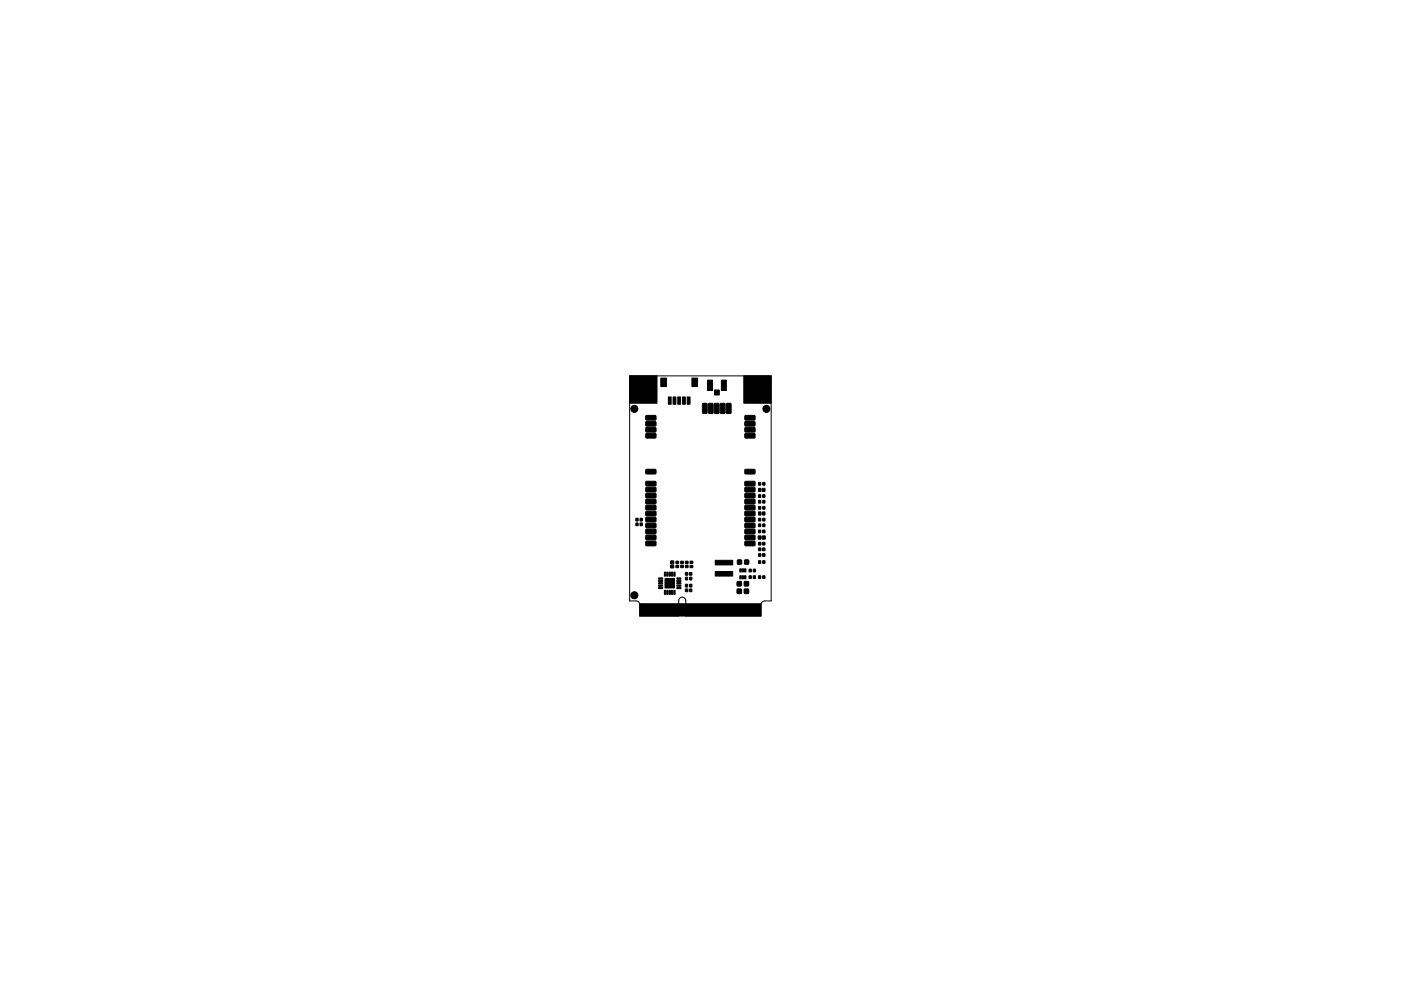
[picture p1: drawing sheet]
<svg xmlns="http://www.w3.org/2000/svg" width="297mm" height="210mm" viewBox="0 0 297 210" stroke-linecap="round" stroke-linejoin="round" font-family="sans-serif">
<g fill="#000" stroke="#000" stroke-width=".21">
<path d="M137 99.6h2l.1 .1v.7l-.2 .2h-1.9l-.1-.3zM137 92h2l.1 .1v.7l-.2 .2-1.9-.1-.1-.2zM137 90.7h2l.1 .2v.6l-.2 .2h-1.9l-.1-.2zM137 89.5l2-.1 .1 .2v.7l-.2 .1h-1.9l-.1-.2zM137 88.2l2-.1 .1 .2v.7l-.2 .1h-1.9l-.1-.2zM133.5 79.7h5.8v5.8h-5.8zM140.1 80.2h1.2v1.8h-1.2zM141.7 84.2h.6v1.6h-.6zM142.7 84.2h.6v1.6h-.6zM143.7 84.2h.6v1.6h-.6zM144.7 84.2h.6v1.6h-.6zM145.7 84.2h.6v1.6h-.6z"/>
<path d="M146.7 80.2h1.2v1.8h-1.2zM149 85.6l.7-.1 .2 .2v1.8l-.1 .2h-.7l-.2-.1zM150.3 85.6l.7-.1 .2 .2v1.8l-.1 .2h-.7l-.2-.1zM150 80.6h1v2.2h-1zM151.5 85.6l.7-.1 .3 .2v1.8l-.2 .2h-.6l-.2-.1zM151.5 82.7h1v1.1h-1zM152.8 85.6l.7-.1 .2 .2v1.8l-.1 .2h-.7l-.1-.1zM152.9 80.6h1.1v2.2h-1.1zM154.1 85.6l.7-.1 .2 .2v1.8l-.1 .2h-.7l-.2-.1zM158 99.6h2l.1 .1v.7l-.2 .2h-1.9l-.1-.3zM158 92h2l.1 .1v.7l-.2 .2-1.9-.1-.1-.2zM158 90.7h2l.1 .2v.6l-.2 .2h-1.9l-.1-.2z"/>
<path d="M158 89.5l2-.1 .1 .2v.7l-.2 .1h-1.9l-.1-.2zM158 88.2l2-.1 .1 .2v.7l-.2 .1h-1.9l-.1-.2zM157.7 79.7h5.8v5.8h-5.8zM134.8 111h.5v.5h-.5zM134.8 110h.5v.5h-.5zM135.7 111h.5v.5h-.5zM135.7 110h.5v.5h-.5zM137 114.9l2-.1 .1 .2v.7l-.2 .1h-1.9l-.1-.2zM137 113.6l2-.1 .1 .2v.7l-.2 .1h-1.9l-.1-.2zM137 112.3h2l.1 .1v.7l-.2 .2h-1.9l-.1-.3zM137 111.1l2-.1 .1 .2v.7l-.2 .1h-1.9l-.1-.2zM137 109.8l2-.1 .1 .2v.7l-.2 .1h-1.9l-.1-.2z"/>
<path d="M137 108.5h2l.1 .1v.7l-.2 .2-1.9-.1-.1-.2zM137 107.2h2l.1 .2v.7l-.2 .1h-1.9l-.1-.2zM137 106l2-.1 .1 .2v.7l-.2 .1h-1.9l-.1-.2zM137 104.7h2l.1 .1v.7l-.2 .2-1.9-.1-.1-.2zM137 103.4h2l.1 .2v.6l-.2 .2h-1.9l-.1-.2zM137 102.2l2-.1 .1 .2v.7l-.2 .1h-1.9l-.1-.2zM142.2 119.9h.6v.6h-.6zM142.2 119h.6v.6h-.6zM143.3 119.9h.6v.5h-.6zM143.3 119.1h.6v.5h-.6zM144.3 119.9h.6v.5h-.6zM144.3 119.1h.6v.5h-.6z"/>
<path d="M145.3 119.9h.6v.5h-.6zM145.3 119.1h.6v.5h-.6zM146.3 120h.6v.4h-.6zM146.3 119.1h.6v.4h-.6zM151.6 118.9h3.7v1h-3.7zM156.4 118.8h.8v.9h-.8zM157.9 118.8h.8v.9h-.8zM158 114.9l2-.1 .1 .2v.7l-.2 .1h-1.9l-.1-.2zM158 113.6l2-.1 .1 .2v.7l-.2 .1h-1.9l-.1-.2zM158 112.3h2l.1 .1v.7l-.2 .2h-1.9l-.1-.3zM158 111.1l2-.1 .1 .2v.7l-.2 .1h-1.9l-.1-.2zM158 109.8l2-.1 .1 .2v.7l-.2 .1h-1.9l-.1-.2z"/>
<path d="M158 108.5h2l.1 .1v.7l-.2 .2-1.9-.1-.1-.2zM158 107.2h2l.1 .2v.7l-.2 .1h-1.9l-.1-.2zM158 106l2-.1 .1 .2v.7l-.2 .1h-1.9l-.1-.2zM158 104.7h2l.1 .1v.7l-.2 .2-1.9-.1-.1-.2zM158 103.4h2l.1 .2v.6l-.2 .2h-1.9l-.1-.2zM158 102.2l2-.1 .1 .2v.7l-.2 .1h-1.9l-.1-.2zM160.8 119h.5v.5h-.5zM160.8 112.5h.5v.5h-.5zM160.8 111.2h.5v.5h-.5zM160.8 110h.5v.5h-.5zM160.8 107.5h.5v.5h-.5zM160.8 106.2h.5v.5h-.5z"/>
<path d="M160.8 105h.5v.5h-.5zM160.8 102.4h.5v.5h-.5zM160.8 117.5h.5v.5h-.5zM160.8 116.3h.5v.5h-.5zM160.8 115.1h.5v.5h-.5zM160.8 108.6l.5 .1v.6l-.5-.1zM160.8 103.6l.5 .1v.6l-.5-.1zM160.8 113.7h.5v.7h-.5zM161.7 117.5h.5v.5h-.5zM161.7 116.3h.5v.5h-.5zM161.7 115.1h.5v.5h-.5zM161.7 108.6l.5 .1-.1 .6-.4-.1z"/>
<path d="M161.7 103.6l.5 .1-.1 .6-.4-.1zM161.7 119h.5v.5h-.5zM161.7 112.5h.5v.5h-.5zM161.7 111.2h.5v.5h-.5zM161.7 110h.5v.5h-.5zM161.7 107.5h.5v.5h-.5zM161.7 106.2h.5v.5h-.5zM161.7 105h.5v.5h-.5zM161.7 102.4h.5v.5h-.5zM161.7 113.7h.5v.7h-.5zM135.6 128.1h25.7v2.6h-25.7zM139.6 124.6h.9v.2l-.8 .1z"/>
<path d="M139.6 124.1h.9v.2l-.8 .1zM139.6 123.6h.9v.2l-.8 .1zM139.6 123.1h.9v.2l-.8 .1zM139.6 122.6h.9v.2l-.8 .1zM140.9 125.3h.2v.8h-.2zM140.9 121.4h.2v.8h-.2zM141.4 125.3h.2v.8h-.2zM141.4 121.4h.2v.8h-.2zM141.9 125.3h.2v.8h-.2zM141.9 121.4h.2v.8h-.2zM142.4 125.3h.2v.8h-.2zM142.4 121.4h.2v.8h-.2z"/>
<path d="M141 122.7h2v2h-2zM142.9 125.3h.2v.8h-.2zM142.9 121.4h.2v.8h-.2zM143.5 124.6h.8l.1 .2-.9 .1zM143.5 124.1h.8l.1 .2-.9 .1zM143.5 123.6h.8l.1 .2-.9 .1zM143.5 123.1h.8l.1 .2-.9 .1zM143.5 122.6h.8l.1 .2-.9 .1zM145.3 124h.5v.5h-.5zM145.3 122.5h.5v.5h-.5zM145.3 125h.5v.5h-.5zM145.3 121.5h.5v.5h-.5z"/>
<path d="M146.2 125h.5v.5h-.5zM146.2 121.5h.5v.5h-.5zM146.2 124h.5v.5h-.5zM146.2 122.5h.5v.5h-.5zM151.6 121.2h3.7v1h-3.7zM156.3 125h.9v.9h-.9zM156.3 123.4h.9v.9h-.9zM156.9 122.2h.3l-.1 .6h-.3zM156.9 120.7h.3l-.1 .6h-.3zM157.4 122.2h.3l-.1 .6h-.3zM157.4 120.7h.3l-.1 .6h-.3zM157.9 122.2h.3l-.1 .6h-.3z"/>
<path d="M157.9 120.7h.3l-.1 .6h-.3zM157.8 125h.9v.9h-.9zM157.8 123.4h.9v.9h-.9zM158.8 122.2h.5v.5h-.5zM158.8 120.8h.5v.5h-.5zM159.7 122.2h.5v.5h-.5zM159.7 120.8h.5v.5h-.5zM160.8 122.2h.5v.5h-.5zM161.7 122.2h.5v.5h-.5z"/>
<circle cx="134.5" cy="86.8" r=".75"/>
<circle cx="136.4" cy="82.6" r="2.71"/>
<circle cx="160.6" cy="82.6" r="2.71"/>
<circle cx="162.5" cy="86.8" r=".75"/>
<circle cx="134.5" cy="126.3" r=".75"/>
</g>
<path d="M133.5 79.7h30v47.8h-1.3a.8 .8 0 0 0-.9 .8v2.4h-15.9v-3.3a.75 .75 0 0 0-.8-.7 .75 .75 0 0 0-.7 .7v3.3h-8.3v-2.4a.8 .8 0 0 0-.7-.8h-1.4z" fill="none" stroke="#000" stroke-width=".21"/>
</svg>
